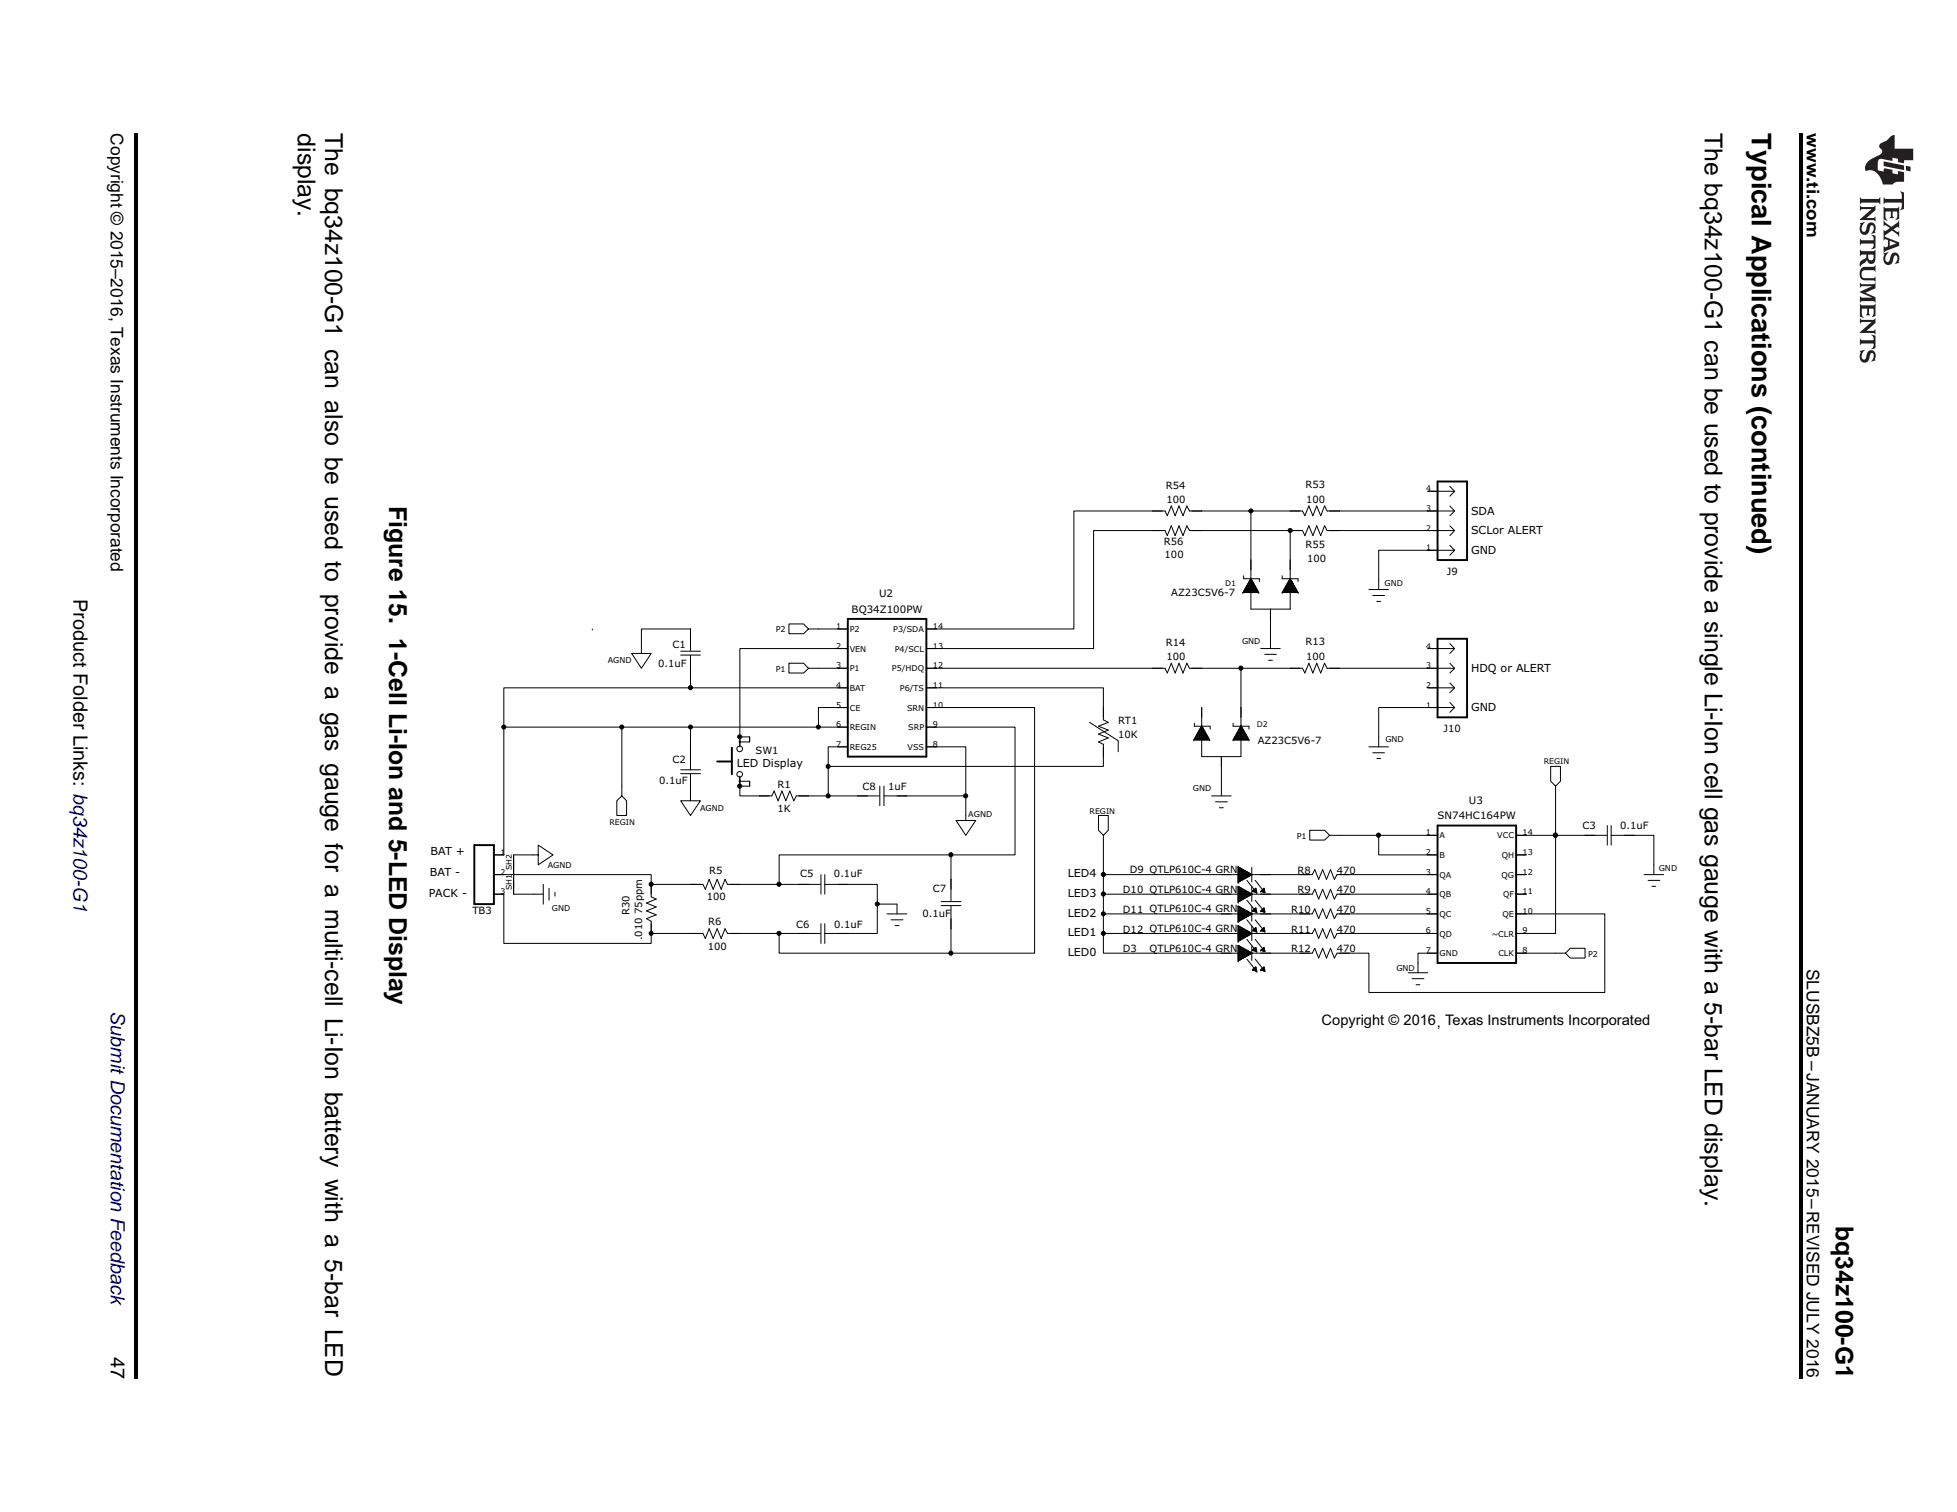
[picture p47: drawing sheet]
<svg xmlns="http://www.w3.org/2000/svg" width="279mm" height="216mm" viewBox="0 0 279 216" stroke-linecap="round" stroke-linejoin="round" font-family="sans-serif">
<defs><g id="words">
<text font-size="3.9" x="250.1" y="19" transform="rotate(90 250.1 19)">Typical Applications (continued)</text>
<g font-size="3.5">
<text x="42.5" y="19" transform="rotate(90 42.5 19)">display.</text>
<text x="46.4" y="19" transform="rotate(90 46.4 19)">The bq34z100-G1 can also be used to provide a gas gauge for a multi-cell Li-Ion battery with a 5-bar LED</text>
<text x="243.4" y="19" transform="rotate(90 243.4 19)">The bq34z100-G1 can be used to provide a single Li-Ion cell gas gauge with a 5-bar LED display.</text>
<text x="55.6" y="72.3" transform="rotate(90 55.6 72.3)">Figure 15. 1-Cell Li-Ion and 5-LED Display</text>
<text x="262.1" y="175.1" transform="rotate(90 262.1 175.1)">bq34z100-G1</text>
</g>
<g font-size="2.8">
<text x="10.5" y="85.5" transform="rotate(90 10.5 85.5)">Product Folder Links: bq34z100-G1</text>
<text x="15.8" y="193.7" transform="rotate(90 15.8 193.7)">47</text>
</g>
<text font-size="2.8" fill="#0000c8" x="15.8" y="144.4" transform="rotate(90 15.8 144.4)">Submit Documentation Feedback</text>
<g font-size="2.5">
<text x="15.8" y="19" transform="rotate(90 15.8 19)">Copyright © 2015–2016, Texas Instruments Incorporated</text>
<text x="258" y="19" transform="rotate(90 258 19)">www.ti.com</text>
<text x="258" y="138.4" transform="rotate(90 258 138.4)">SLUSBZ5B –JANUARY 2015–REVISED JULY 2016</text>
</g>
<text font-size="2.1" x="188.7" y="146.4">Copyright © 2016, Texas Instruments Incorporated</text>
<g font-size="1.6">
<text x="210" y="76.3">SCLor ALERT</text>
<text x="210" y="73.5">SDA</text>
<text x="210" y="79.1">GND</text>
<text x="210" y="96">HDQ or ALERT</text>
<text x="210" y="101.6">GND</text>
<text x="105.2" y="109.6">LED Display</text>
<text x="61.4" y="125">BAT -</text>
<text x="61.5" y="122.1">BAT +</text>
<text x="152.4" y="125.3">LED4</text>
<text x="61.2" y="128.1">PACK -</text>
<text x="152.4" y="130.9">LED2</text>
<text x="152.4" y="128.1">LED3</text>
<text x="152.4" y="136.5">LED0</text>
<text x="152.4" y="133.7">LED1</text>
</g>
<g font-size="1.5">
<text x="121.6" y="87.5">BQ34Z100PW</text>
<text x="125.5" y="85.3">U2</text>
<text x="205.2" y="117">SN74HC164PW</text>
<text x="209.7" y="114.8">U3</text>
</g>
<g font-size="1.4">
<text x="166.5" y="69.9">R54</text>
<text x="166.5" y="71.8">100</text>
<text x="186.4" y="69.7">R53</text>
<text x="186.5" y="71.8">100</text>
<text x="166.2" y="77.9">R56</text>
<text x="166.3" y="79.7">100</text>
<text x="186.4" y="78.3">R55</text>
<text x="186.6" y="80.2">100</text>
<text x="206.6" y="82.1">J9</text>
<text x="167.2" y="85.1">AZ23C5V6-7</text>
<text x="93.9" y="95.3">0.1uF</text>
<text x="96" y="92.5">C1</text>
<text x="166.5" y="92.3">R14</text>
<text x="166.5" y="94.3">100</text>
<text x="186.4" y="92.1">R13</text>
<text x="186.5" y="94.3">100</text>
<text x="107.9" y="107.6">SW1</text>
<text x="159.6" y="105.3">10K</text>
<text x="159.6" y="103.4">RT1</text>
<text x="179.6" y="106.2">AZ23C5V6-7</text>
<text x="206.1" y="104.5">J10</text>
<text x="94.1" y="111.9">0.1uF</text>
<text x="96" y="109">C2</text>
<text x="111" y="112.5">R1</text>
<text x="123.2" y="112.8">C8</text>
<text x="126.8" y="112.8">1uF</text>
<text x="111" y="115.9">1K</text>
<text x="225.9" y="118.4">C3</text>
<text x="231.3" y="118.4">0.1uF</text>
<text x="101.2" y="124.9">R5</text>
<text x="114.2" y="125.3">C5</text>
<text x="119.1" y="125.3">0.1uF</text>
<text x="161.3" y="124.7">D9 QTLP610C-4 GRN</text>
<text x="185.3" y="124.7">R8</text>
<text x="190.9" y="124.7">470</text>
<text x="67.4" y="130.5">TB3</text>
<text x="89.9" y="130.6" transform="rotate(-90 89.9 130.6)">R30</text>
<text x="100.9" y="128.5">100</text>
<text x="131.7" y="130.9">0.1uF</text>
<text x="133.2" y="127.4">C7</text>
<text x="160.3" y="127.6">D10 QTLP610C-4 GRN</text>
<text x="160.3" y="130.3">D11 QTLP610C-4 GRN</text>
<text x="184.3" y="130.3">R10</text>
<text x="185.3" y="127.6">R9</text>
<text x="190.9" y="130.3">470</text>
<text x="190.9" y="127.6">470</text>
<text x="91.7" y="134.3" transform="rotate(-90 91.7 134.3)">.010 75ppm</text>
<text x="101.1" y="135.7">100</text>
<text x="101.1" y="132.1">R6</text>
<text x="113.7" y="132.4">C6</text>
<text x="119.1" y="132.4">0.1uF</text>
<text x="160.3" y="133.2">D12 QTLP610C-4 GRN</text>
<text x="160.3" y="136">D3</text>
<text x="164.1" y="135.9">QTLP610C-4 GRN</text>
<text x="184.3" y="133.2">R11</text>
<text x="184.3" y="136">R12</text>
<text x="190.9" y="133.2">470</text>
<text x="190.9" y="136">470</text>
</g>
<g font-size="1.1">
<text x="203.6" y="70.1">4</text>
<text x="203.6" y="75.8">2</text>
<text x="203.6" y="73">3</text>
<text x="174.9" y="83.6">D1</text>
<text x="197.7" y="83.6">GND</text>
<text x="203.6" y="78.6">1</text>
<text x="119.4" y="89.8">1</text>
<text x="133.2" y="89.8">14</text>
<text x="86.8" y="94.7">AGND</text>
<text x="110.8" y="90.2">P2</text>
<text x="110.8" y="96">P1</text>
<text x="119.4" y="92.6">2</text>
<text x="119.4" y="95.4">3</text>
<text x="121.3" y="90.3">P2</text>
<text x="121.3" y="93.1">VEN</text>
<text x="121.3" y="95.9">P1</text>
<text x="127.3" y="95.9">P5/HDQ</text>
<text x="127.5" y="90.3">P3/SDA</text>
<text x="127.7" y="93.1">P4/SCL</text>
<text x="133.2" y="95.4">12</text>
<text x="133.2" y="92.6">13</text>
<text x="177.3" y="91.9">GND</text>
<text x="203.6" y="95.4">3</text>
<text x="203.6" y="92.6">4</text>
<text x="119.4" y="98.2">4</text>
<text x="119.4" y="101">5</text>
<text x="121.3" y="98.7">BAT</text>
<text x="121.3" y="101.5">CE</text>
<text x="128.5" y="98.7">P6/TS</text>
<text x="129.5" y="101.5">SRN</text>
<text x="133.2" y="101">10</text>
<text x="133.2" y="98.2">11</text>
<text x="203.6" y="101">1</text>
<text x="203.6" y="98.2">2</text>
<text x="119.4" y="103.8">6</text>
<text x="119.4" y="106.6">7</text>
<text x="121.3" y="104.3">REGIN</text>
<text x="121.3" y="107.1">REG25</text>
<text x="129.6" y="107.1">VSS</text>
<text x="129.7" y="104.3">SRP</text>
<text x="133.2" y="103.8">9</text>
<text x="133.2" y="106.6">8</text>
<text x="179.4" y="103.8">D2</text>
<text x="197.8" y="105.9">GND</text>
<text x="170.3" y="112.9">GND</text>
<text x="220.4" y="109.2">REGIN</text>
<text x="87" y="117.7">REGIN</text>
<text x="100" y="115.8">AGND</text>
<text x="138.2" y="116.6">AGND</text>
<text x="155.6" y="116.2">REGIN</text>
<text x="185.1" y="119.8">P1</text>
<text x="203.6" y="119.3">1</text>
<text x="205.5" y="119.7">A</text>
<text x="213.8" y="119.7">VCC</text>
<text x="217.4" y="119.3">14</text>
<text x="71.5" y="124.9">2</text>
<text x="71.5" y="122.1">1</text>
<text x="73.1" y="124.3" transform="rotate(-90 73.1 124.3)">SH2</text>
<text x="78.2" y="123.9">AGND</text>
<text x="203.6" y="122.1">2</text>
<text x="203.6" y="124.9">3</text>
<text x="205.5" y="122.5">B</text>
<text x="205.5" y="125.3">QA</text>
<text x="214.4" y="125.3">QG</text>
<text x="214.4" y="122.5">QH</text>
<text x="217.4" y="124.9">12</text>
<text x="217.4" y="122.1">13</text>
<text x="236.8" y="124.3">GND</text>
<text x="71.5" y="127.7">3</text>
<text x="73.1" y="127.1" transform="rotate(-90 73.1 127.1)">SH1</text>
<text x="78.8" y="130.1">GND</text>
<text x="203.6" y="127.7">4</text>
<text x="203.6" y="130.5">5</text>
<text x="205.5" y="128.1">QB</text>
<text x="205.5" y="130.9">QC</text>
<text x="214.5" y="130.9">QE</text>
<text x="214.6" y="128.1">QF</text>
<text x="217.4" y="130.5">10</text>
<text x="217.4" y="127.7">11</text>
<text x="203.6" y="133.3">6</text>
<text x="203.6" y="136.1">7</text>
<text x="205.5" y="133.7">QD</text>
<text x="205.5" y="136.6">GND</text>
<text x="213" y="133.7">~CLR</text>
<text x="213.9" y="136.6">CLK</text>
<text x="217.4" y="136.1">8</text>
<text x="217.4" y="133.3">9</text>
<text x="226.7" y="136.7">P2</text>
<text x="199.4" y="138.6">GND</text>
</g>
</g></defs>
<path d="M19.2 19h.5v177.8h-.5zM256.9 19h.5v177.8h-.5z" fill="#000"/>
<g fill="none" stroke="#000" stroke-width=".14">
<path d="M178.6 73h-8.8l-.4-.8-.5 1.4-.6-1.4-.5 1.4-.6-1.4-.5 1.4-.4-.6h-13v16.8h-21M203.8 70.1h3.9M207 77.9l.7 .7M207 75.1l.7 .7M207 72.2l.7 .8M207 69.5l.7 .6M207.7 73h-18.2l-.4-.8-.5 1.4-.6-1.4-.6 1.4-.5-1.4-.6 1.4-.3-.6h-7.4v14h5.6v-11.2M207.7 78.6h-10.9v5.6M207.7 75.8h-18.2l-.4-.7-.5 1.4-.6-1.4-.6 1.4-.5-1.4-.6 1.4-.3-.7h-16.2l-.4-.7-.5 1.4-.6-1.4-.5 1.4-.6-1.4-.5 1.4-.4-.7h-10.2v16.8h-23.8M207.7 78.6l-.7 .7M207.7 75.8l-.7 .7M207.7 73l-.7 .6"/>
<path d="M207.7 70.1l-.7 .7M84.6 89.8h.1M97.2 93.5h2.8M97.2 93h2.8M98.6 92.9v-3.1h-7v3.5h1.4l-1.4 2.1-1.4-2.1h1.4M98.6 98.2h-26.7v5.6M98.6 93.5v4.7h22.4M115.4 89.8l-.7-.7h-2.1v1.4h2.1l.7-.7h5.6M115.4 95.4l-.7-.7h-2.1v1.4h2.1l.7-.7h5.6M121 92.6h-15.4v12.6M132.3 95.4h34l.4 .7 .5-1.4 .6 1.4 .5-1.4 .6 1.4 .5-1.4 .4 .7h7.4v12.6h-5.6v-7M132.3 98.2h25.2v4.6l.7 .3-1.4 .6 1.4 .5-1.4 .6 1.4 .6-1.4 .5 .7 .4v3.1h-39.3v4.2"/>
<path d="M177.2 95.4h8.8l.3 .7 .6-1.4 .5 1.4 .6-1.4 .6 1.4 .5-1.4 .4 .7h18.2M177.4 84.6h.1M177.4 84.6h2.3M177.6 82.2v.4h2.2v.4M177.6 84.5h2M177.6 84.4v.2M177.6 84.3h1.9M177.7 84.2h1.8M177.7 84.1v.5M177.8 84h1.6M177.8 83.9h1.5M177.9 83.8v.8"/>
<path d="M177.9 83.8h1.3M178 83.6h1.2M178 83.6v1M178.1 83.5h1M178.2 83.2h.7M178.3 83.1v1.5M178.3 83h.5l.1 1.6M178.4 82.9h.3M178.4 82.9v1.7M178.5 82.8h.2M178.6 82.6l1.1 2h-2.3zM178.7 82.8v1.8"/>
<path d="M179 83.3h-.8v1.3M179 83.3v1.3M179.2 83.6v1M179.3 83.8v.8M179.4 84.1v.5M179.6 84.4v.2M179.7 84.6h.1M180 92.6h2.8M180.6 93.4h1.6M181.1 94.3h.6M181.4 87v5.6M183.1 84.6h.1"/>
<path d="M183.1 82.2v.4h2.2v.4M183.1 84.6h2.2M183.2 84.5h2M183.2 84.4v.2M183.2 84.3h2M183.3 84.2h1.8M183.4 84.1v.5M183.4 84h1.6M183.5 83.9h1.4M183.5 83.8v.8M183.5 83.8h1.3M183.6 83.6h1.2"/>
<path d="M183.6 83.6v1M183.7 83.5h1M183.9 83.2h.6M183.9 83.1v1.5M183.9 83h.6M184 82.9h.4M184.1 82.9v1.7M184.1 82.8h.2M184.2 82.6l1.1 2h-2.2zM184.3 82.8v1.8M184.5 83v1.6M184.6 83.3h-.8v1.3"/>
<path d="M184.6 83.3v1.3M184.8 83.6v1M184.9 83.8v.8M185 84.1v.5M185.2 84.4v.2M185.3 84.6h.1M195.4 84.2h2.8M196 85h1.7M196.6 85.9h.5M203.8 98.2h3.9M203.8 92.6h3.9M207 97.5l.7 .7"/>
<path d="M207 94.7l.7 .7M207 91.9l.7 .7M207.7 98.2l-.7 .7M207.7 95.4l-.7 .7M207.7 92.6l-.7 .7M71.9 103.8h49.1M71.9 103.8v18.3h-1.4M88.8 103.8v9.8l.7 .7v2.1h-1.4v-2.1l.7-.7M97.2 109.9h2.8M97.2 110.5h2.8M98.6 113.6h.1M98.6 110.6v3.7h-1.4l1.4 2.1 1.4-2.1h-1.4"/>
<path d="M98.6 103.8v6.1M105.5 111.5h.2v.1h-.2zM105.5 105.9h.2v.1h-.2zM105.6 111.6h1.4v.7M105.6 112.3v1.3h4.6l.3-.7 .6 1.4 .5-1.4 .6 1.4 .6-1.4 .5 1.4 .4-.7h11.8M105.6 105.2h1.4M105.6 105.2v1.4M105.6 110.8v1.5M105.6 112.3h1.4M107 105.2v.7h-1.4M107 105.2v.7M107 111.6v.7"/>
<path d="M121 101h-4.2v2.8M121 106.6h-2.8v2.8M125.6 112.3v2.7M126.2 113.6h11.7v3.6h-1.4l1.4 2.1 1.4-2.1h-1.4M126.2 112.3v2.7M132.3 106.6h5.6v7M132.3 103.8h12.6v18.3h-9.1M132.3 101h15.4v35.1h-11.9M155.6 103.1l4 2.7v1.5M157.5 119.3l-.7-.7v-2.2h1.4v2.2l-.7 .7v5.6M170.4 105.6h.1M170.4 105.6h2.3"/>
<path d="M170.5 103.3v.4h2.3v.4M170.5 105.5h2.1M170.6 105.4v.2M170.6 105.4h1.9M170.7 105.2h1.8M170.7 105.1v.5M170.8 105.1h1.5M170.8 104.9h1.5M170.9 104.9v.7M170.9 104.8h1.3M171 104.7h1.1M171 104.6v1"/>
<path d="M171.1 104.5h.9M171.2 105.6v-1.2h.8v1.2M171.2 104.2h.7M171.3 104.1v1.5M171.3 104.1h.5v1.5M171.4 104h.3M171.4 103.9v1.7M171.5 103.8h.2M171.6 103.6l1.1 2h-2.3zM171.7 103.8v1.8M172.1 104.6v1M172.3 104.9v.7"/>
<path d="M172.4 105.1v.5M172.6 105.4v.2M172.7 105.6h.1M173 113.6h2.8M173.5 114.5h1.7M174.1 115.3h.6M174.4 108v5.6M176.1 105.6h.1M176.1 103.3v.4h2.2v.4M176.1 105.6h2.2M176.1 105.5h2.1M176.2 105.4v.2"/>
<path d="M176.2 105.4h1.9M176.3 105.2h1.8M176.3 105.1v.5M176.4 105.1h1.6M176.5 104.9h1.4M176.5 104.9v.7M176.5 104.8h1.3M176.6 104.7h1.1M176.6 104.6v1M176.7 104.5h1M176.8 105.6v-1.2h.8v1.2M176.8 104.2h.7"/>
<path d="M176.9 104.1v1.5M176.9 104.1h.5M177 104h.3M177 103.9v1.7M177.1 103.8h.2M177.2 103.6l1.1 2h-2.2zM177.3 103.8v1.8M177.4 104.1v1.5M177.7 104.6v1M177.9 104.9v.7M178 105.1v.5M178.2 105.4v.2"/>
<path d="M178.3 105.6h.1M189.8 119.3l-.7-.7h-2.1v1.4h2.1l.7-.7h7M195.4 106.6h2.8M196 107.5h1.7M196.6 108.3h.5M205.2 119.3h-8.4v2.8h8.4M207 100.3l.7 .7M207.7 101h-10.9v5.6M207.7 101l-.7 .7M216.5 119.3h5.6v14h-5.6M222.1 112.3l-.7-.7v-2.2h1.4v2.2l-.7 .7v7h7.3M229.5 117.9v2.8"/>
<path d="M230 119.3h6.1v5.6M230 117.9v2.8M70.5 124.9h22.5v1.4M70.5 127.7h1.4v7h21.1v-1.4M73.3 124.9h.1M76.8 122.1v-1.4l2.2 1.4-2.2 1.4v-1.4h-3.5v5.6h4.3M77.6 126.3v2.8M78.4 126.8v1.7M79.2 127.4v.6M93 126.3v1.8l.7 .3-1.4 .6 1.4 .5-1.4 .6 1.4 .5-1.4 .6 .7 .4v1.7M93 126.3h7.4l.3 .7 .5-1.4 .6 1.4 .6-1.4 .6 1.4 .5-1.4 .4 .7h13.2M93 133.3h7.4l.3 .7 .5-1.4 .6 1.4 .6-1.4 .6 1.4 .5-1.4 .4 .7h13.2"/>
<path d="M111.2 133.3v2.8h24.6M117.2 124.9v2.8M117.2 131.9v2.8M117.8 126.3h7.5v2.8M117.8 124.9v2.8M117.8 131.9v2.8M126.6 130.5h2.9M127.2 131.3h1.7M127.8 132.2h.6M128.1 130.5v-1.4h-2.8v4.2h-7.5M134.4 129.3h2.8M134.4 128.7h2.8"/>
<path d="M135.8 122.1h-24.6v4.2M135.8 122.1v6.6M135.8 129.3v6.8M157.5 130.5v5.6h29.9l.3-.7 .6 1.4 .5-1.4 .6 1.4 .6-1.4 .5 1.4 .4-.7h4.5v5.6h33.7v-11.2h-12.6M157.5 127.7v2.8h29.9l.3-.7 .6 1.4 .5-1.4 .6 1.4 .6-1.4 .5 1.4 .4-.7h14.3M157.5 124.9v2.8h29.9l.3-.7 .6 1.4 .5-1.4 .6 1.4 .6-1.4 .5 1.4 .4-.7h14.3M157.5 124.9h29.9l.3-.7 .6 1.4 .5-1.4 .6 1.4 .6-1.4 .5 1.4 .4-.7h14.3M157.5 133.3h29.9l.3-.7 .6 1.4 .5-1.4 .6 1.4 .6-1.4 .5 1.4 .4-.7h14.3M176.8 123.8l2 1.1-2 1.1zM176.8 126h.1M176.8 123.8h.1M176.8 126.6l2 1.1-2 1.1z"/>
<path d="M176.8 128.8h.1M176.8 126.6h.1M176.8 129.4l2 1.1-2 1.1zM176.8 131.6h.1M176.8 129.4h.1M176.8 132.2l2 1.1-2 1.1zM176.8 134.4h.1M176.8 132.2h.1M176.8 135l2 1.1-2 1.1zM176.8 137.2h.1M176.8 135h.1M176.8 127.4h1.5v.5"/>
<path d="M176.8 133h1.5v.5M176.8 135.8l1.5 .1v.5M176.8 123.8v2.2M176.8 126.6v2.2M176.8 129.4v2.2M176.8 132.2v2.2M176.8 135v2.2M176.8 127.3h1.3M176.8 127.1h1M176.8 127h.7M176.8 125.9h.2M176.8 125.7h.5"/>
<path d="M176.8 125.6h.7M176.8 125.4h1M176.8 125.2h1.5M176.8 125h1.7M176.8 124.7h1.7M176.8 124.6h1.5M176.8 124.4h1.3M176.8 124.3h1M176.8 124.2h.7M176.8 124h.5M176.8 123.9h.2M176.8 130.2h1.5"/>
<path d="M176.8 130.1h1.3M176.8 129.9h1M176.8 129.8h.7M176.8 128.7h.2M176.8 128.5h.5M176.8 128.4h.7M176.8 128.2h1M176.8 128h1.5M176.8 127.8h1.7M176.8 127.6h1.7M176.8 126.8h.5M176.8 126.7h.2"/>
<path d="M176.8 132.9h1.3M176.8 132.7h1M176.8 132.6h.7M176.8 131.5h.2M176.8 131.3h.5M176.8 131.2h.7M176.8 131h1M176.8 130.8h1.5M176.8 130.6h1.7M176.8 130.3h1.7M176.8 129.6h.5M176.8 129.5h.2"/>
<path d="M176.8 135.7h1.3M176.8 135.6h1M176.8 135.4h.7M176.8 134.1h.5M176.8 134h.7M176.8 133.8h1M176.8 133.6h1.5M176.8 133.4h1.7M176.8 133.2h1.7M176.8 132.4h.5M176.8 132.3h.2M176.8 137.1h.2"/>
<path d="M176.8 137h.5M176.8 136.8h.7M176.8 136.7h1M176.8 136.4h1.5M176.8 136.2h1.7M176.8 136h1.7M176.8 135.3h.5M176.8 135.1h.2M176.9 123.9v2M176.9 126.6v2.1M176.9 129.5v2M176.9 132.3v2"/>
<path d="M176.9 135.1v2M177 123.9v1.9M177 126.7v1.9M177 129.5v1.9M177 132.4v1.9h-.2M177 135.2v1.9M177.2 124v1.8M177.2 126.8v1.8M177.2 129.6v1.8M177.2 132.4v1.8M177.2 135.2v1.8M177.3 124.1v1.6"/>
<path d="M177.3 126.9v1.6M177.3 129.7v1.6M177.3 132.5v1.6M177.3 135.3v1.6M177.4 124.1v1.5M177.4 127v1.4M177.4 129.8v1.4M177.4 132.6v1.4M177.4 135.4v1.4M177.6 124.2v1.3M177.6 127v1.3M177.6 129.8v1.3"/>
<path d="M177.6 132.7v1.2M177.6 135.4v1.3M177.7 124.3v1.1M177.7 127.1v1.1M177.7 129.9v1.1M177.7 132.7v1.1M177.7 135.6v1.1M177.9 124.4v1M177.9 127.2v1M177.9 130v1M177.9 132.8v1M177.9 135.6v1"/>
<path d="M178 124.4v.9h-1.2M178 127.3v.8h-1.2M178 130.1v.8h-1.2M178 132.9v.8h-1.2M178 135.7v.8h-1.2M178 125.7l1.3 1.6M178 128.5l1.3 1.6M178 131.3l1.3 1.6M178 134.1l1.3 1.6M178 137l1.3 1.5M178.2 124.5v.7M178.2 127.3v.7"/>
<path d="M178.2 130.2v.6M178.2 133v.6M178.2 135.8v.6M178.3 124.6v.5M178.3 130.2v.6M178.4 124.7v.3M178.4 127.5v.4M178.4 130.3v.3M178.4 133.1v.4M178.4 135.9v.4M178.6 124.8v.2M178.6 127.6v.2"/>
<path d="M178.6 130.4v.2M178.6 133.2v.2M178.6 136v.2M178.7 123.9v2M178.7 126.6v2.1M178.7 129.5v2M178.7 132.3v2M178.7 135.1v2M178.8 127.3l.5-.5 .1 .7zM178.8 130.1l.5-.5 .1 .7zM178.8 132.9l.5-.5 .1 .7zM178.8 135.7l.5-.4 .1 .6z"/>
<path d="M178.8 138.5l.5-.4 .1 .6zM178.8 127.3h.6M178.8 130.1h.6M178.8 132.9h.6M178.8 135.7h.6M178.8 138.5h.6M178.9 127.2v.1M178.9 130v.1M178.9 132.8v.1M178.9 135.6v.1M178.9 138.4v.1M179 127.1h.3"/>
<path d="M179 129.9h.3M179 132.7h.3M179 135.6h.3M179 138.3h.3M179 127v.3M179 129.8v.4M179 132.7v.3M179 135.4v.4M179 138.3v.3M179.1 127h.2M179.1 129.8h.2M179.1 132.6h.2"/>
<path d="M179.1 135.4h.2M179.1 138.2h.2M179.2 126.9v.5M179.2 129.7v.5M179.2 132.5v.5M179.2 135.3v.5M179.2 138.2v.4M179.2 127.4h.2M179.2 125.7l1.3 1.6M179.2 130.2h.2M179.2 128.5l1.3 1.6M179.2 133h.2"/>
<path d="M179.2 131.3l1.3 1.6M179.2 135.8h.2M179.2 134.1l1.3 1.6M179.2 138.6h.2M179.2 137l1.3 1.5M179.3 126.8h.1M179.3 129.6h.1M179.3 132.4h.1M179.3 135.3h.1M179.3 138.1h.1M179.3 126.8v.6M179.3 129.6v.6"/>
<path d="M179.3 132.4v.6M179.3 135.3v.6M179.3 138.1v.5M179.4 127.5h.1M179.4 130.3h.1M179.4 133.1h.1M179.4 135.9h.1M179.4 138.7h.1M180 127.3l.5-.5 .1 .7zM180 127.3h.1M180 130.1l.5-.5 .1 .7zM180 130.1h.1"/>
<path d="M180 132.9l.5-.5 .1 .7zM180 132.9h.1M180 135.7l.5-.4 .1 .6zM180 135.7h.1M180 138.5l.5-.4 .1 .6zM180 138.5h.1M180 127.3h.6M180 132.9h.6v.2M180 135.7h.6v.2M180 138.5h.6v.2M180 130.1h.6M180.1 127.1v.2"/>
<path d="M180.1 129.9v.2M180.1 132.7v.2M180.1 135.6v.1M180.1 138.3v.2M180.1 127.1h.4M180.1 129.9h.4M180.1 132.7h.4M180.1 135.6h.4M180.1 138.3h.4M180.3 127v.4M180.3 129.8v.4M180.3 132.6v.4"/>
<path d="M180.3 135.4v.4M180.3 138.2v.4M180.3 127h.2M180.3 129.8h.2M180.3 132.6h.2M180.3 135.4h.2M180.3 138.2h.2M180.4 127.4h.2M180.4 130.2h.2M180.4 133h.2M180.4 135.8h.2M180.4 138.6h.2"/>
<path d="M180.4 126.8v.6M180.4 129.6v.6M180.4 132.4v.6M180.4 135.3v.5M180.4 138.1v.5M180.5 126.8h.1M180.5 129.6h.1M180.5 132.4h.1M180.5 135.3h.1M180.5 138.1h.1M180.6 127.2v.3M180.6 130v.3"/>
<path d="M201 138.9h2.8M201.6 139.7h1.7M205.2 136.1h-2.8v2.8M216.5 136.1h7l.7 .7h2.1v-1.4h-2.1l-.7 .7M216.5 122.1h1.4M216.5 124.9h1.4M216.5 127.7h1.4M234.7 124.9h2.8M235.3 125.7h1.7M235.8 126.6h.6M202.2 140.6h.5"/>
<circle cx="178.6" cy="73" r=".29"/>
<circle cx="184.2" cy="75.7" r=".29"/>
<circle cx="98.6" cy="98.2" r=".3"/>
<circle cx="177.2" cy="95.4" r=".29"/>
<circle cx="71.9" cy="103.8" r=".29"/>
<circle cx="88.8" cy="103.8" r=".29"/>
<circle cx="98.6" cy="103.8" r=".29"/>
<circle cx="105.6" cy="106.9" r=".4"/>
<circle cx="105.6" cy="112.2" r=".3"/>
<circle cx="105.6" cy="110.6" r=".4"/>
<circle cx="105.6" cy="105.2" r=".29"/>
<circle cx="116.8" cy="103.8" r=".29"/>
<circle cx="118.2" cy="113.6" r=".29"/>
<circle cx="118.2" cy="109.4" r=".29"/>
<circle cx="137.9" cy="113.6" r=".3"/>
<circle cx="196.8" cy="119.3" r=".3"/>
<circle cx="222.1" cy="119.3" r=".3"/>
<circle cx="93" cy="126.3" r=".29"/>
<circle cx="93" cy="133.3" r=".29"/>
<circle cx="111.2" cy="126.3" r=".3"/>
<circle cx="111.2" cy="133.3" r=".29"/>
<circle cx="125.3" cy="129.1" r=".29"/>
<circle cx="135.8" cy="122" r=".29"/>
<circle cx="135.8" cy="136.1" r=".29"/>
<circle cx="157.5" cy="127.7" r=".3"/>
<circle cx="157.5" cy="124.9" r=".3"/>
<circle cx="157.5" cy="130.5" r=".29"/>
<circle cx="157.5" cy="133.3" r=".29"/>
</g>
<path d="M205.2 68.8h4.3v11.2h-4.3zM121 88.4h11.3v19.6h-11.3zM205.2 91.2h4.3v11.2h-4.3zM102.4 108.7h2.1M104.5 106.8v3.8M205.2 117.9h11.3v19.6h-11.3zM67.7 120.7h2.8v8.4h-2.8z" fill="none" stroke="#000" stroke-width=".28"/>
<g fill="#000">
<circle cx="178.6" cy="73" r=".29"/>
<circle cx="184.2" cy="75.7" r=".29"/>
<circle cx="98.6" cy="98.2" r=".3"/>
<circle cx="177.2" cy="95.4" r=".29"/>
<circle cx="71.9" cy="103.8" r=".29"/>
<circle cx="88.8" cy="103.8" r=".29"/>
<circle cx="98.6" cy="103.8" r=".29"/>
<circle cx="105.6" cy="112.2" r=".3"/>
<circle cx="105.6" cy="105.2" r=".29"/>
<circle cx="116.8" cy="103.8" r=".29"/>
<circle cx="118.2" cy="113.6" r=".29"/>
<circle cx="118.2" cy="109.4" r=".29"/>
<circle cx="137.9" cy="113.6" r=".3"/>
<circle cx="196.8" cy="119.3" r=".3"/>
<circle cx="222.1" cy="119.3" r=".3"/>
<circle cx="93" cy="126.3" r=".29"/>
<circle cx="93" cy="133.3" r=".29"/>
<circle cx="111.2" cy="126.3" r=".3"/>
<circle cx="111.2" cy="133.3" r=".29"/>
<circle cx="125.3" cy="129.1" r=".29"/>
<circle cx="135.8" cy="122" r=".29"/>
<circle cx="135.8" cy="136.1" r=".29"/>
<circle cx="157.5" cy="127.7" r=".3"/>
<circle cx="157.5" cy="124.9" r=".3"/>
<circle cx="157.5" cy="130.5" r=".29"/>
<circle cx="157.5" cy="133.3" r=".29"/>
</g>
<g fill="#231f20">
<path d="M268.9 28.2v1l.4-.3 2.2 .1a1.27 1.27 0 0 1-.2 1l.5-.2v-2.3l-.5-.1a1 1 0 0 1 .2 1h-2.2zM268.9 29.5v1.8l.6 .2a1.12 1.12 0 0 1-.3-1.3h.8v.6l-.2 .3h.6l-.2-.3v-.6h.5l.2 .2a1.3 1.3 0 0 1-.3 1l.5-.2v-1.7l-.3 .2h-1.5zM268.9 31.5v.8l.2-.2 .7 .5-.7 .4-.2-.2v1.5l.2-.1 .4 .1v.9l-.4 .1-.2-.2v1h.1l.2-.3 1.9-.7v-.5l-2-.9 1-.8 1 .9v-.8l-.1 .1h-.2l-.5-.3 .6-.4 .2 .2v-1.1l-1.1 .9-.7-.5zM269.8 34.4l1 .3-1 .4zM268.9 36.2l.1 .2v.1a.87 .87 0 0 0 0 .9 .87 .87 0 0 0 .9 .4 1.4 1.4 0 0 0 .5-1.2l.2-.1h.2a1.04 1.04 0 0 1-.2 1.2l.5-.2-.1-.1a.79 .79 0 0 0 .1-.9 .79 .79 0 0 0-.8-.4 1.32 1.32 0 0 0-.6 1.2l-.2 .1a.7 .7 0 0 1-.1-1.2l.2-.2zM265.5 28.2v1l.4-.3h2.2l.4 .3v-1l-.4 .2h-2.2zM265.5 29.3v.8l.4-.2h1.3l-1.7 1.5h1.9l.4 .2v-.7l-.4 .2h-.9l1.3-1.1v-.7l-.4 .3h-1.5zM265.5 31.9l.1 .2v.1a.87 .87 0 0 0 0 .9 .87 .87 0 0 0 .9 .4 1.4 1.4 0 0 0 .5-1.2l.2-.1h.2a1.04 1.04 0 0 1-.2 1.2l.6-.2-.1-.1a.79 .79 0 0 0 0-.9 .79 .79 0 0 0-.8-.4 1.32 1.32 0 0 0-.5 1.2l-.3 .1a.76 .76 0 0 1-.3-.7 .76 .76 0 0 1 .4-.6zM265.5 34.1v.9l.2-.2h.2h1.6a.78 .78 0 0 1-.3 .8l.6-.2v-1.7l-.6-.2a.61 .61 0 0 1 .3 .8h-1.6h-.2zM265.5 35.6v1l.2-.2h.8v.2a.93 .93 0 0 1-.8 .6 .61 .61 0 0 0-.1 .9l.1-.2 .7-.5 .2-.3a.58 .58 0 0 0 .5 .6 .58 .58 0 0 0 .6-.5l.1-1.6-.4 .3h-1.5zM266.7 36.4h.6a.42 .42 0 0 1 .1 .6 .42 .42 0 0 1-.6 0zM265.7 38.4a.99 .99 0 0 0 .6 1.6h1.1l.4 .2v-.7l-.2 .2a1.92 1.92 0 0 1-1.8-.2 .6 .6 0 0 1 .5-.9h1.1l.4 .2v-.9l-.2 .2a2.17 2.17 0 0 0-1.9 .3zM265.5 40.4v.7l.4-.2h1.4l-1.8 .8 1.8 .8h-1.4l-.4-.2v.9l.4-.2h1.5l.4 .2v-.8l-1.5-.6 1.5-.6v-.8l-.4 .2h-1.5zM265.5 43.4v1.8l.6 .2a1.12 1.12 0 0 1-.3-1.3h.8v.5l-.2 .4h.6l-.2-.4v-.5h.6l.1 .2a1.31 1.31 0 0 1-.2 1l.5-.2v-1.7l-.4 .2h-1.5zM265.5 45.5v.7l.4-.2h1.3l-1.7 1.5h1.9l.4 .2v-.7l-.4 .2h-.9l1.3-1.1v-.6l-.4 .2h-1.5zM265.5 48.3v1l.2-.2 .2-.1 1.6 .1a.78 .78 0 0 1-.3 .8l.6-.2v-1.8l-.6-.1a.61 .61 0 0 1 .3 .8h-1.6h-.2zM265.5 50.1l.1 .2v.1a.87 .87 0 0 0 0 1 .87 .87 0 0 0 .9 .3 1.4 1.4 0 0 0 .5-1.2l.2-.1h.2a1.04 1.04 0 0 1-.2 1.2l.6-.1-.1-.2a.79 .79 0 0 0 0-.9 .79 .79 0 0 0-.8-.4 1.32 1.32 0 0 0-.5 1.2l-.3 .2a.76 .76 0 0 1-.3-.8 .76 .76 0 0 1 .4-.6z"/>
<path d="M268.4 20.6a.57 .57 0 0 0 .3 .8v.3a1.54 1.54 0 0 1-1.1 .8 1.66 1.66 0 0 0-1.3 1.9 1.68 1.68 0 0 1 2.2 1l.3 .9h1.4a.88 .88 0 0 1 .8-.3h.8v-1.4l-.8-.2v.5l-.8-.2v-.4l-1-.2h-.2l-.1 .4-.8-.2a1.93 1.93 0 0 1 .3-1.6l1.8 .3v-.5l.8 .2v.4l.8 .2v-.4h1.3v-1.7h-2.6v-1.9a1.6 1.6 0 0 0-1 .7zM268.9 23v.7l2.9 .6v-.7zM272.1 23.7v.6l.7 .2v-.7z"/>
</g>
<use href="#words"/>
</svg>
